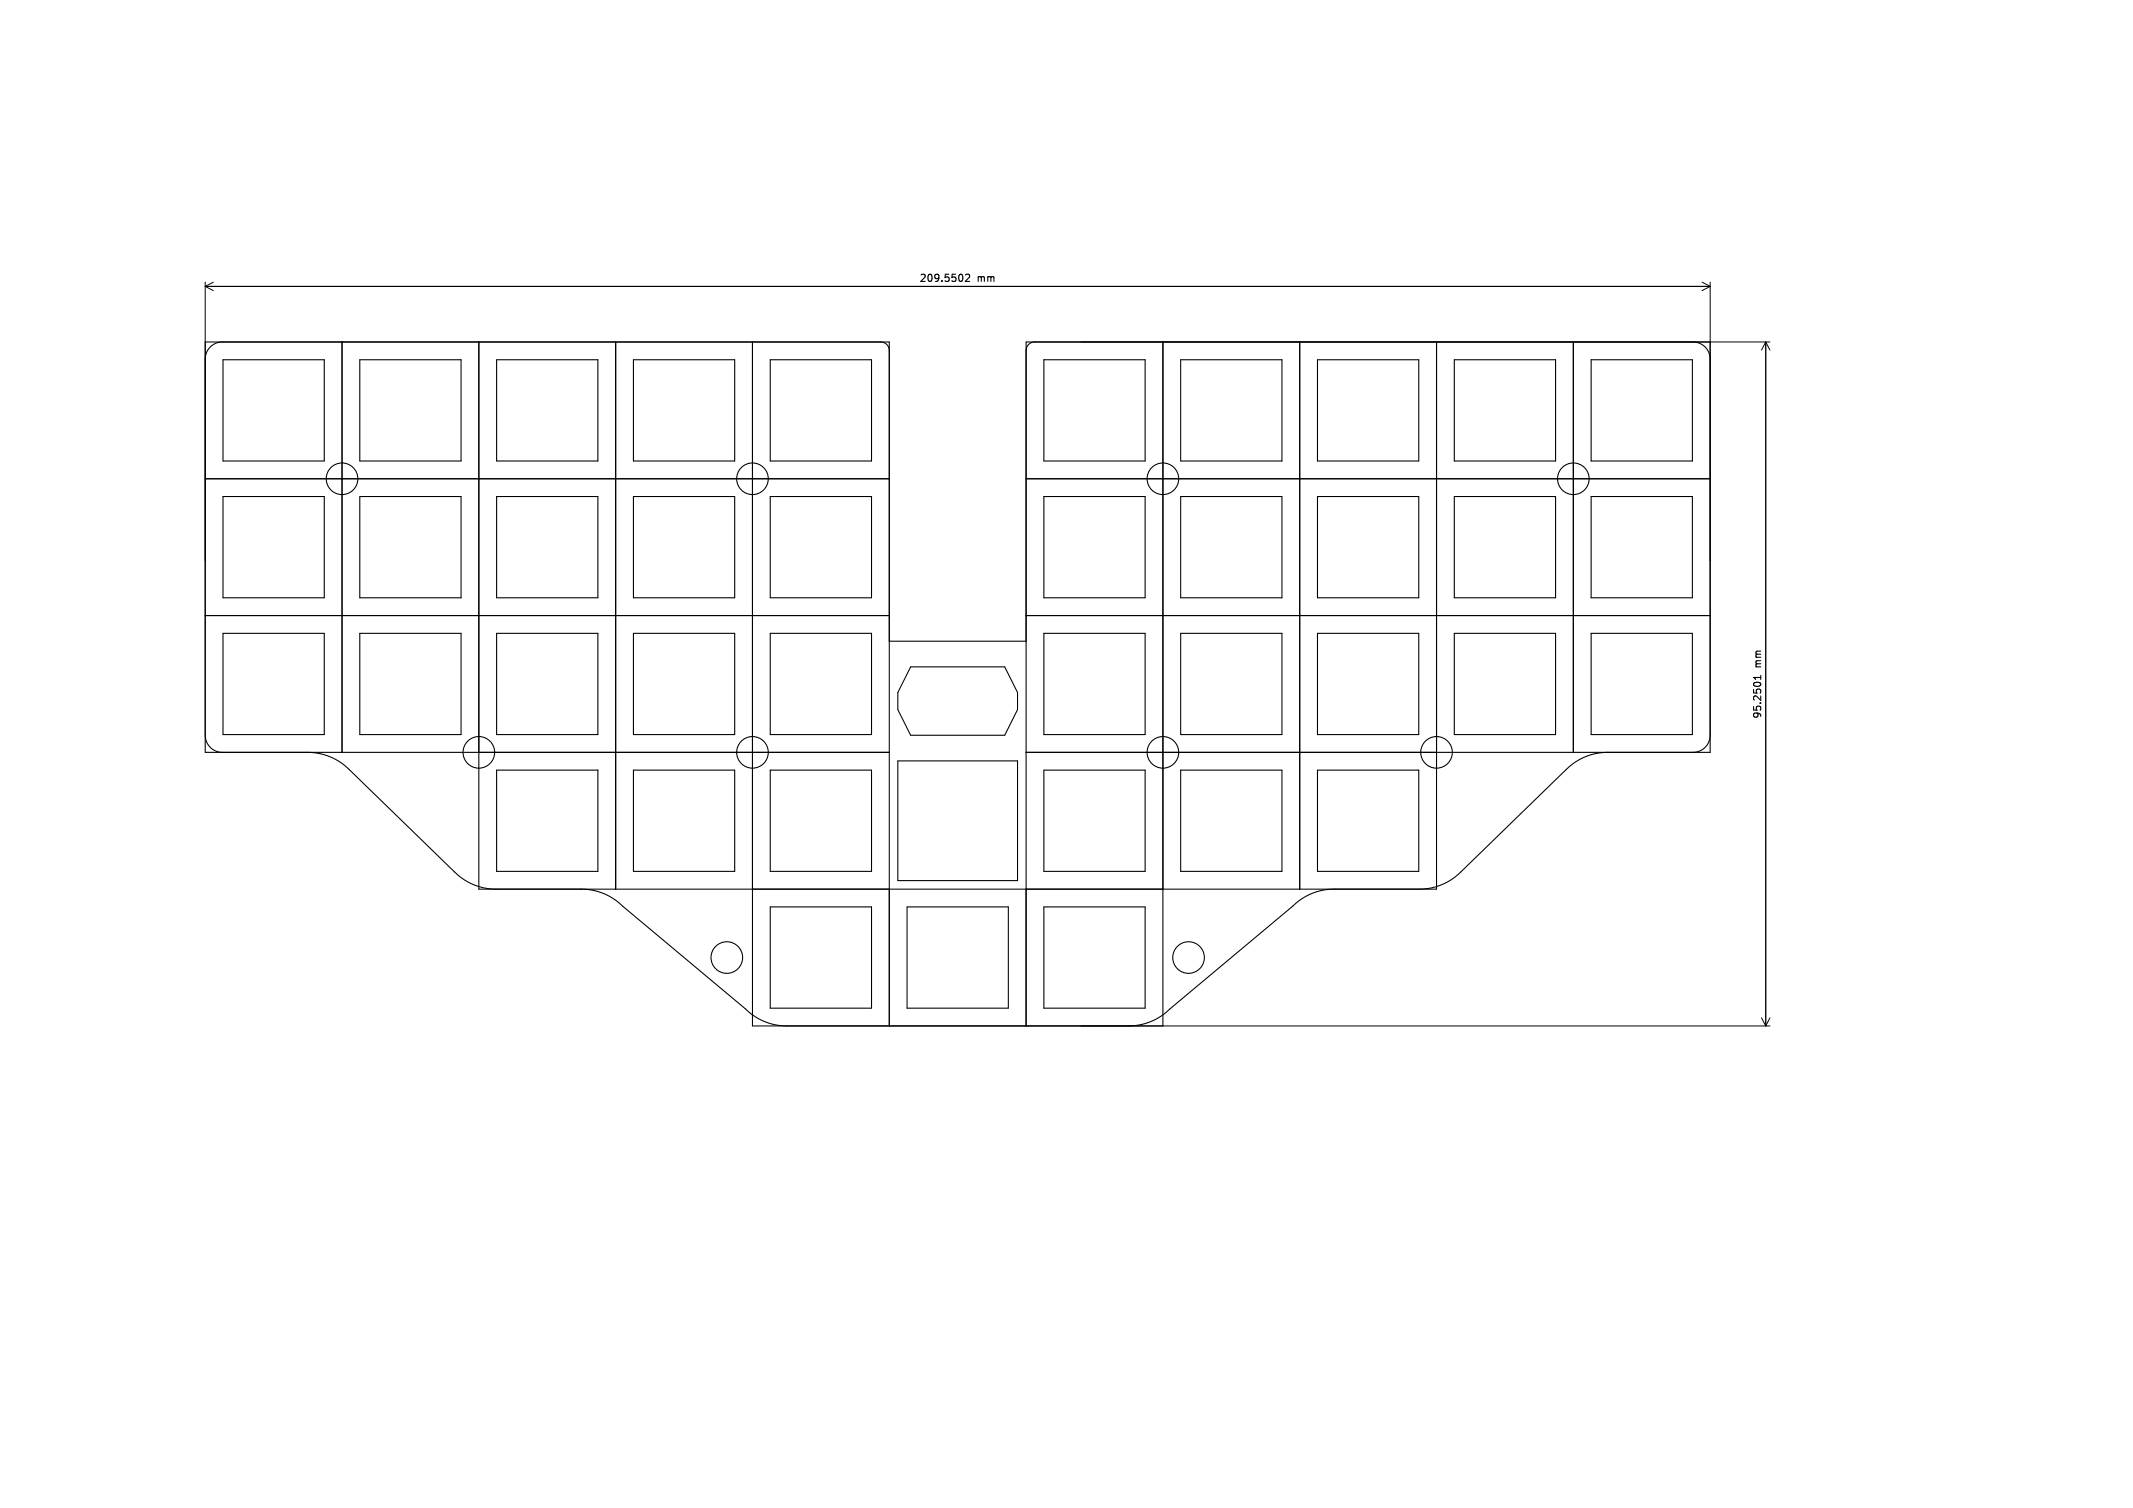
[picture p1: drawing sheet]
<svg xmlns="http://www.w3.org/2000/svg" width="297mm" height="210mm" viewBox="0 0 297 210" stroke-linecap="round" stroke-linejoin="round" font-family="sans-serif">
<defs><g id="words">
<g font-size="1.4">
<text x="127.9" y="39.5">209.5502</text>
<text x="136.1" y="39.5">mm</text>
<text x="245.4" y="93" transform="rotate(-90 245.4 93)">mm</text>
<text x="245.4" y="100.2" transform="rotate(-90 245.4 100.2)">95.2501</text>
</g>
</g></defs>
<g fill="none" stroke="#000" stroke-width=".15">
<path d="M134.4 38.3l.4-.1 .2 .3-.6 .7h.6M31 47.6a2.38 2.38 0 0 0-2.4 2.4M31 50.1h14.2v14.1h-14.2zM47.6 47.6v57.2M50.1 50.1h14.1v14.1h-14.1zM66.7 47.6v76.2h133.3v-76.2M69.1 50.1h14.2v14.1h-14.2zM85.7 47.6v76.2M88.2 50.1h14.1v14.1h-14.1zM104.8 47.6v95.3h57.1v-95.3M107.2 50.1h14.2v14.1h-14.2zM122.6 47.6a1.19 1.19 0 0 1 1.2 1.2"/>
<path d="M144.1 47.6a1.19 1.19 0 0 0-1.2 1.2M145.3 50.1h14.2v14.1h-14.2zM164.4 50.1h14.1v14.1h-14.1zM181 47.6v76.2M183.4 50.1h14.2v14.1h-14.2zM202.5 50.1h14.1v14.1h-14.1zM219.1 47.6v57.2M221.5 50.1h14.2v14.1h-14.2zM235.7 47.6a2.38 2.38 0 0 1 2.4 2.4M28.6 66.7h95.2M31 69.1h14.2v14.2h-14.2zM50.1 69.1h14.1v14.2h-14.1z"/>
<path d="M69.1 69.1h14.2v14.2h-14.2zM88.2 69.1h14.1v14.2h-14.1zM107.2 69.1h14.2v14.2h-14.2zM142.9 66.7h95.2M145.3 69.1h14.2v14.2h-14.2zM164.4 69.1h14.1v14.2h-14.1zM183.4 69.1h14.2v14.2h-14.2zM202.5 69.1h14.1v14.2h-14.1zM221.5 69.1h14.2v14.2h-14.2zM28.6 85.7h95.2M31 88.2h14.2v14.1h-14.2zM50.1 88.2h14.1v14.1h-14.1z"/>
<path d="M69.1 88.2h14.2v14.1h-14.2zM88.2 88.2h14.1v14.1h-14.1zM107.2 88.2h14.2v14.1h-14.2zM123.8 89.3h19.1M126.8 92.9h13.1l1.8 3.5v2.4l-1.8 3.6h-13.1l-1.8-3.6v-2.4zM142.9 85.7h95.2M145.3 88.2h14.2v14.1h-14.2zM164.4 88.2h14.1v14.1h-14.1zM183.4 88.2h14.2v14.1h-14.2zM202.5 88.2h14.1v14.1h-14.1zM221.5 88.2h14.2v14.1h-14.2zM245.2 94.1v.5"/>
<path d="M245.2 94.3h-1l.3 .3M28.6 102.4a2.38 2.38 0 0 0 2.4 2.4M42.9 104.8a8.1 8.1 0 0 1 5.7 2.4l14.7 14.2a8.1 8.1 0 0 0 5.8 2.4M69.1 107.2h14.2v14.2h-14.2zM88.2 107.2h14.1v14.2h-14.1zM107.2 107.2h14.2v14.2h-14.2zM123.8 104.8h-95.2v-57.2h95.2v95.3M125 106h16.7v16.6h-16.7zM142.9 104.8h95.2v-57.2h-95.2v95.3M145.3 107.2h14.2v14.2h-14.2zM164.4 107.2h14.1v14.2h-14.1zM183.4 107.2h14.2v14.2h-14.2z"/>
<path d="M223.8 104.8a8.1 8.1 0 0 0-5.7 2.4l-14.7 14.2a8.1 8.1 0 0 1-5.8 2.4M238.1 102.4a2.38 2.38 0 0 1-2.4 2.4M81 123.8a8.1 8.1 0 0 1 5.7 2.4l17.1 14.3a8.1 8.1 0 0 0 5.7 2.4M107.2 126.3h14.2v14.1h-14.2zM126.3 126.3h14.1v14.1h-14.1zM145.3 126.3h14.2v14.1h-14.2zM185.7 123.8a8.1 8.1 0 0 0-5.7 2.4l-17.1 14.3a8.1 8.1 0 0 1-5.7 2.4"/>
<circle cx="47.6" cy="66.7" r="2.2"/>
<circle cx="104.8" cy="66.7" r="2.2"/>
<circle cx="161.9" cy="66.7" r="2.2"/>
<circle cx="219.1" cy="66.7" r="2.2"/>
<circle cx="66.7" cy="104.8" r="2.2"/>
<circle cx="104.8" cy="104.8" r="2.2"/>
<circle cx="161.9" cy="104.8" r="2.2"/>
<circle cx="200" cy="104.8" r="2.2"/>
<circle cx="101.2" cy="133.4" r="2.2"/>
<circle cx="165.5" cy="133.4" r="2.2"/>
</g>
<g fill="none" stroke="#000" stroke-width=".14">
<path d="M28.6 39.3v38.8M28.6 39.9h209.5M28.6 39.9l1.1 .6M29.7 39.3l-1.1 .6M237 39.3l1.1 .6M238.1 39.3v38.8M238.1 39.9l-1.1 .6M150.5 47.6h96M245.9 47.6v95.3M245.9 47.6l.6 1.2M245.9 47.6l-.6 1.2M150.5 142.9h96"/>
<path d="M245.3 141.7l.6 1.2M246.5 141.7l-.6 1.2"/>
</g>
<use href="#words"/>
</svg>
